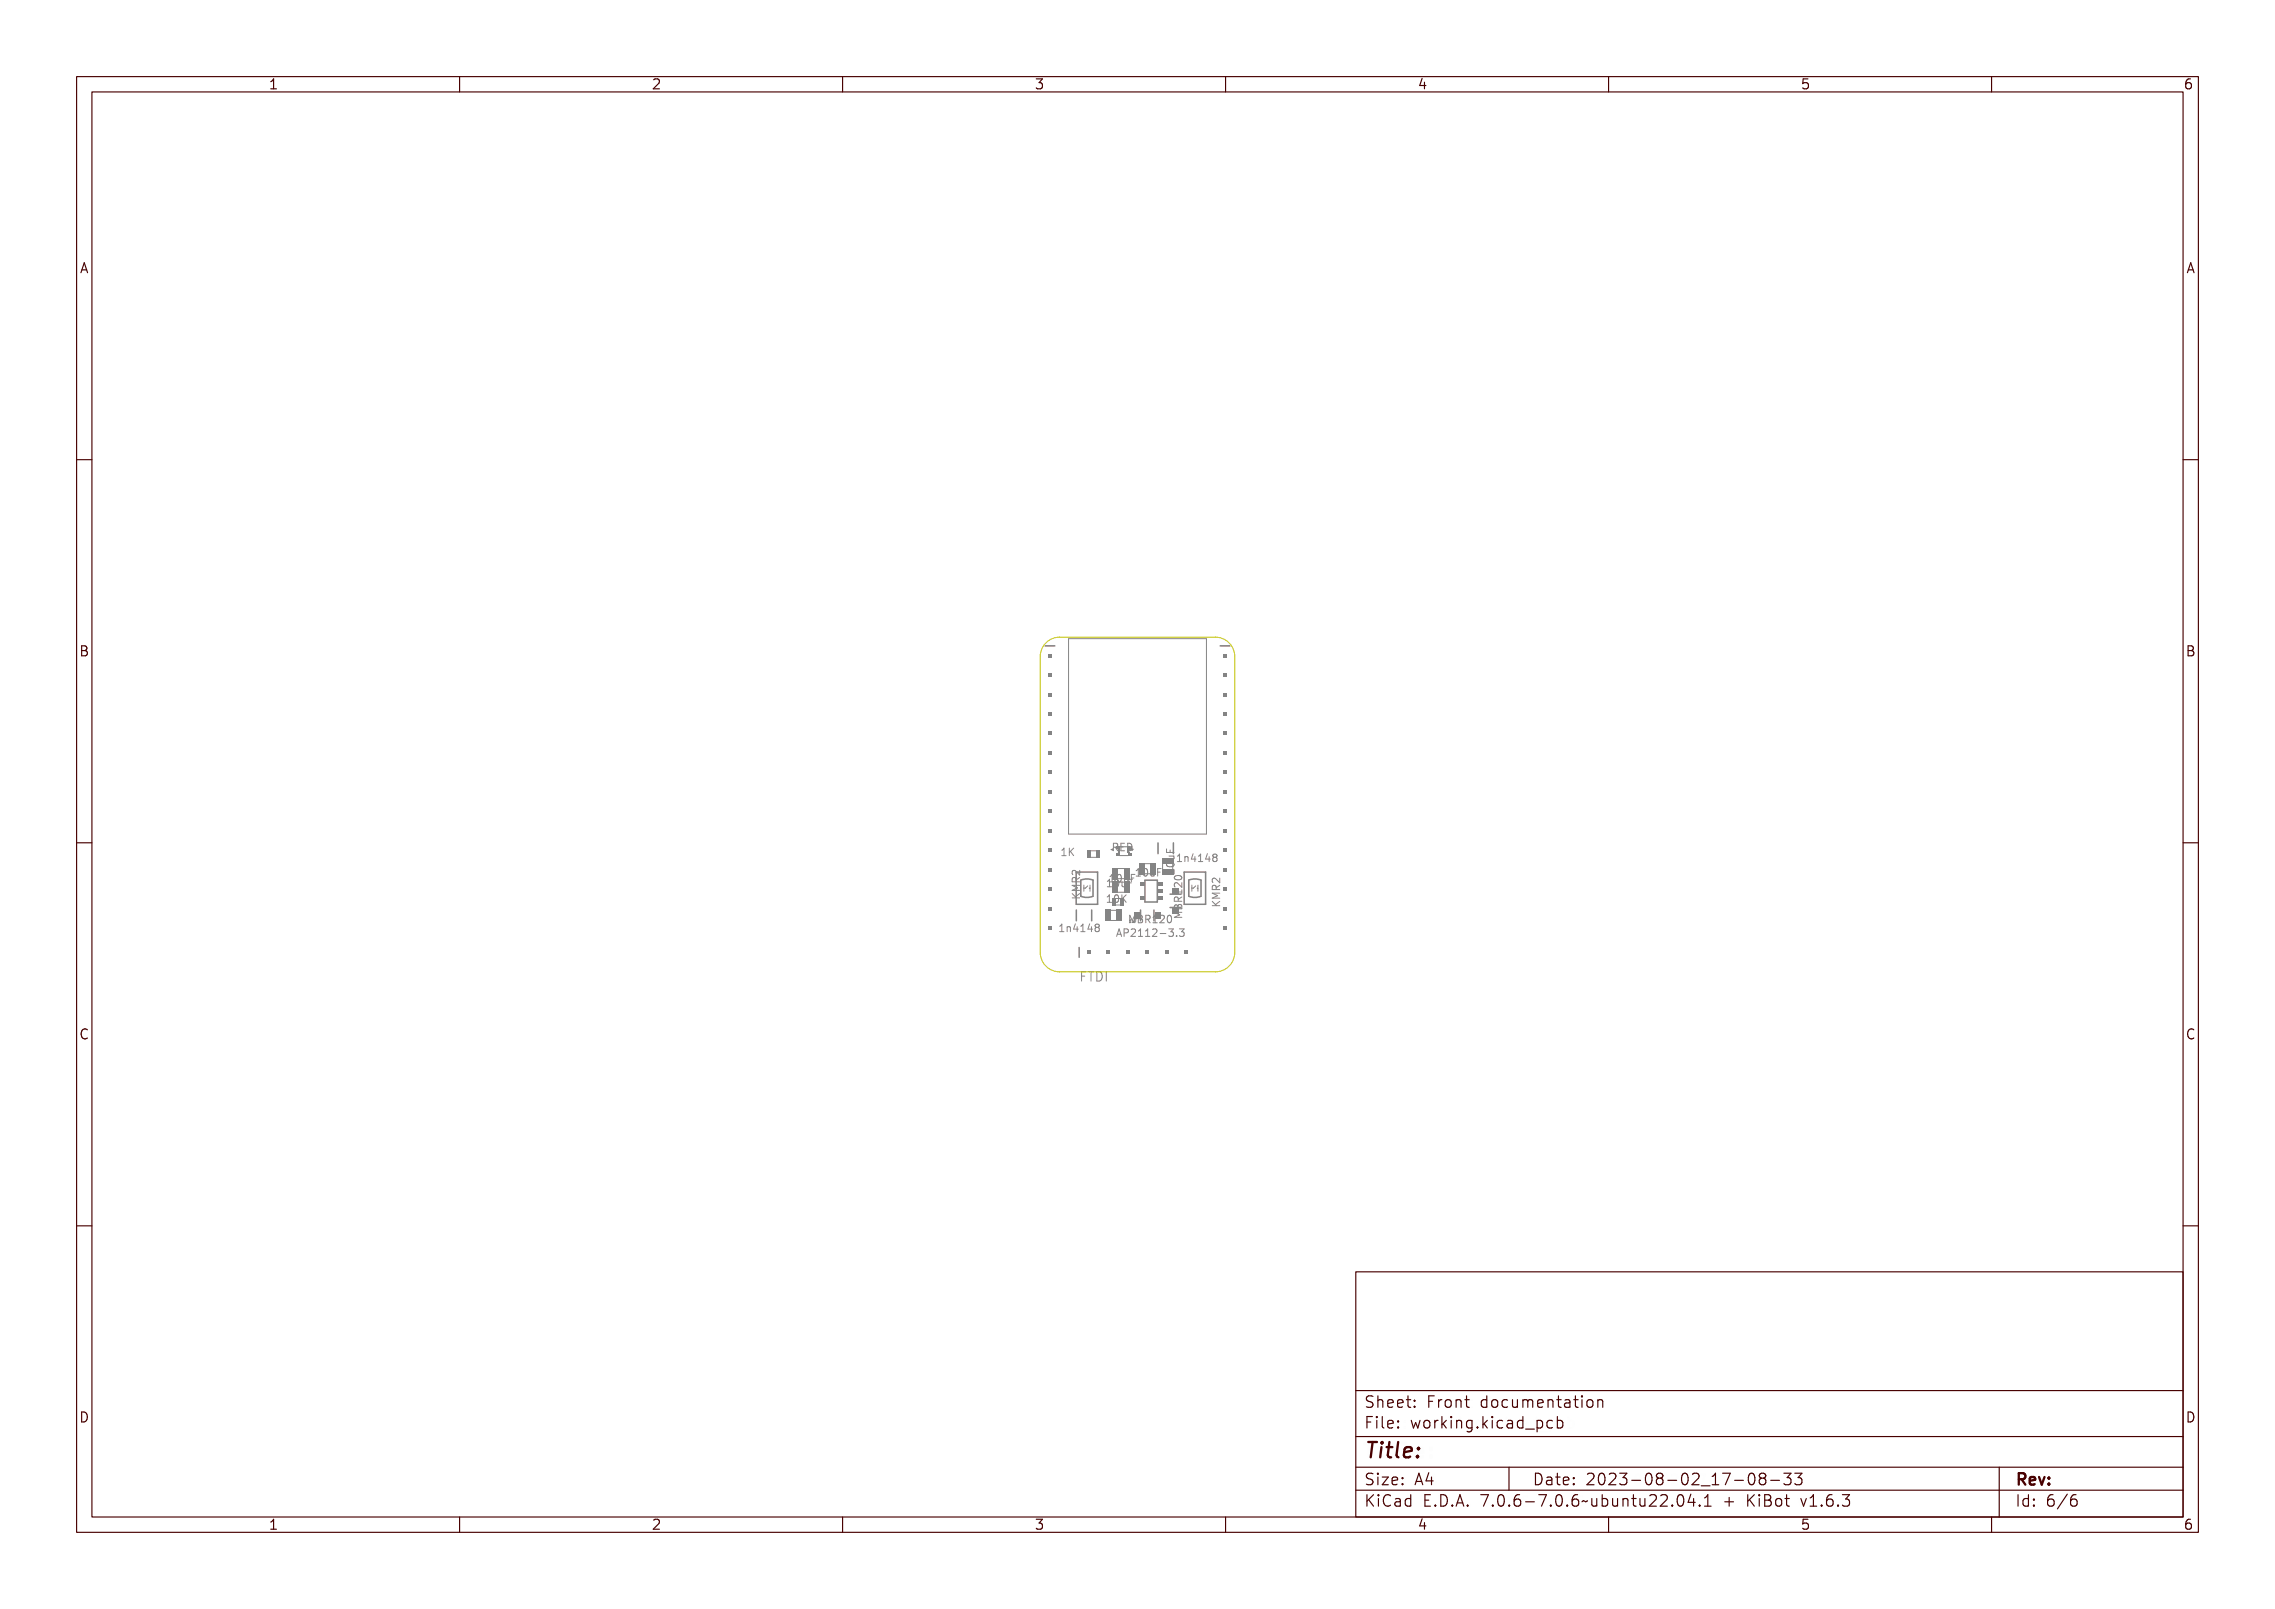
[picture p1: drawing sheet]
<svg xmlns="http://www.w3.org/2000/svg" width="297mm" height="210mm" viewBox="0 0 297 210" stroke-linecap="round" stroke-linejoin="round" font-family="sans-serif">
<defs><g id="words">
<text font-size="2.7" fill="#480000" x="178" y="190.3">Title:</text>
<g font-size="2" fill="#480000">
<text x="178" y="183.7">Sheet: Front documentation</text>
<text x="178" y="186.5">File: working.kicad_pcb</text>
<text x="178" y="193.9">Size: A4</text>
<text x="178" y="196.6">KiCad E.D.A. 7.0.6-7.0.6~ubuntu22.04.1 + KiBot v1.6.3</text>
<text x="200" y="193.9">Date: 2023-08-02_17-08-33</text>
<text x="263" y="196.6">Id: 6/6</text>
<text x="263" y="193.9">Rev:</text>
</g>
<g font-size="1.7" fill="#480000">
<text x="35" y="11.7">1</text>
<text x="85" y="11.7">2</text>
<text x="135" y="11.7">3</text>
<text x="185" y="11.7">4</text>
<text x="235" y="11.7">5</text>
<text x="285" y="11.7">6</text>
<text x="10.5" y="35.7">A</text>
<text x="285.5" y="35.7">A</text>
<text x="10.5" y="85.6">B</text>
<text x="285.5" y="85.6">B</text>
<text x="10.5" y="135.7">C</text>
<text x="285.5" y="135.7">C</text>
<text x="10.5" y="185.6">D</text>
<text x="285.5" y="185.6">D</text>
<text x="35" y="199.7">1</text>
<text x="85" y="199.7">2</text>
<text x="135" y="199.7">3</text>
<text x="185" y="199.7">4</text>
<text x="235" y="199.7">5</text>
<text x="285" y="199.7">6</text>
</g>
<text font-size="1.6" fill="#848484" x="140.9" y="128.1">FTDI</text>
<g font-size="1.3" fill="#848484">
<text x="138.8" y="111.7">1K</text>
<text x="145.6" y="111.1">RED</text>
<text x="153.5" y="112.5">1n4148</text>
<text x="141" y="117.5" transform="rotate(-90 141 117.5)">KMR2</text>
<text x="144.7" y="115.1">10uF</text>
<text x="144.9" y="115.8">10uF</text>
<text x="144.9" y="117.8">10K</text>
<text x="148.1" y="114.4">10uF</text>
<text x="153.3" y="114.3" transform="rotate(-90 153.3 114.3)">10uF</text>
<text x="154.3" y="120" transform="rotate(-90 154.3 120)">MBR120</text>
<text x="159.3" y="118.5" transform="rotate(-90 159.3 118.5)">KMR2</text>
<text x="138.1" y="121.6">1n4148</text>
<text x="145.7" y="122.3">AP2112-3.3</text>
<text x="147.2" y="120.5">MBR120</text>
</g>
<text font-size=".5" fill="#848484" x="147.4" y="120.4">1uF</text>
</g></defs>
<g fill="none" stroke="#848484" stroke-width=".13">
<path d="M140 116.7l.4 .3 .6-.3v.1l-.5 .3 .1 .1h.4v.2h-1v-.2h.5l-.5-.4zM140 115.9h1v.2h-.9l.5 .1v.1l-.5 .2h.9v.1h-1v-.2l.5-.1-.5-.2zM140.1 114.5a.59 .59 0 0 1 .8 .4v-.5h.1v.6l-.3-.2a.27 .27 0 0 0-.3-.2 .27 .27 0 0 0-.3 .2l.1 .2h-.1l-.1-.1zM140.1 115.3l.3-.1 .1 .2 .5-.3v.1l-.3 .2-.1 .1v.2h.4v.1h-1zM140.2 115.4h.2l.1 .3h-.4zM141 113.6v.6l-.7-.6-.3 .1v.3M144.5 117.8h.6M144.6 117l-.1 .1M144.8 114.2h.4v.8h.2v.1h-.5v-.1h.2v-.7l-.3 .1zM144.9 118.8h.8M145 114.9l.4-.1v.9h.2v.1h-.6v-.1h.2v-.8l-.2 .1zM145 116.9h.4v.8h.2v.1h-.6v-.1h.3v-.7h-.3z"/>
<path d="M145.1 110.9l.2-.1v.2zM145.1 110.9h.1zM145.2 110.8v.1M145.3 110.8l-.2 .1 .2 .1M145.6 114.3a.28 .28 0 0 1 .4-.1 .28 .28 0 0 1 .2 .3 .53 .53 0 0 1-.3 .7 .56 .56 0 0 1-.3-.9zM145.7 110.1a.47 .47 0 0 1 .6 .2v.2l-.2 .1 .3 .5h-.1l-.2-.3-.1-.1h-.1v.4h-.2zM145.8 114.3h.1a.51 .51 0 0 1 0 .8l-.2-.3zM145.8 114.9a.28 .28 0 0 1 .3-.1 .28 .28 0 0 1 .2 .3 .53 .53 0 0 1-.3 .7 .56 .56 0 0 1-.2-.9zM145.8 117a.28 .28 0 0 1 .3-.1 .28 .28 0 0 1 .2 .2 .53 .53 0 0 1-.2 .7 .56 .56 0 0 1-.3-.8zM145.9 110.2h.1a.17 .17 0 0 1 .2 .2 .17 .17 0 0 1-.2 .2h-.1zM146 114.9a.51 .51 0 0 1 0 .8l-.1-.2zM146 117l.1-.1a.51 .51 0 0 1 0 .8l-.2-.2z"/>
<path d="M146.4 114.4h.1v.6l.1 .1 .2-.2v-.5h.1v.7h-.1v-.1a.23 .23 0 0 1-.3 .1 .23 .23 0 0 1-.1-.2zM146.5 116.9h.2v.4l.4-.4h.1l-.4 .3 .4 .6h-.1l-.3-.5-.1 .1v.4h-.2zM146.6 115.1h.1v.5l.1 .1 .2-.1v-.5h.1v.7h-.1v-.1a.23 .23 0 0 1-.3 .1 .23 .23 0 0 1-.1-.3zM146.6 110.1h.5v.1h-.4v.3h.4v.1h-.4v.4h.4v.1h-.5zM147.2 114.2h.6v.1h-.5v.3h.4v.1h-.4v.4h-.1zM147.3 119.5h.2l.1 .5 .2-.5h.2v1h-.2v-.9l-.1 .5h-.1l-.2-.5v.9h-.1zM147.3 110.1a.49 .49 0 0 1 .6 .5 .49 .49 0 0 1-.6 .5zM147.4 114.8h.5v.1h-.4v.3h.4v.1h-.4v.5h-.1zM147.4 110.2a.37 .37 0 0 1 .4 .4 .37 .37 0 0 1-.4 .4zM148.1 119.5h.3a.23 .23 0 0 1 .3 .2 .23 .23 0 0 1-.2 .3 .26 .26 0 0 1 .2 .3 .26 .26 0 0 1-.3 .2h-.3zM148.3 119.6h.1a.15 .15 0 0 1 .2 .2 .15 .15 0 0 1-.2 .1h-.1zM148.3 113.5l.3-.1v.9h.2v.1h-.5v-.1h.2v-.8l-.2 .1z"/>
<path d="M148.9 119.5a.47 .47 0 0 1 .6 .2v.2l-.2 .1 .3 .5h-.1l-.2-.3-.2-.1h-.1v.4h-.1zM149 119.6h.2a.17 .17 0 0 1 .1 .2 .17 .17 0 0 1-.1 .2h-.2zM149.1 113.5a.28 .28 0 0 1 .3-.1 .28 .28 0 0 1 .2 .3 .53 .53 0 0 1-.3 .7 .56 .56 0 0 1-.2-.9zM149.2 113.5h.1a.51 .51 0 0 1 0 .8l-.2-.2zM149.7 119.6l.4-.1v.9h.2v.1h-.5v-.1h.2v-.8l-.3 .1zM149.8 113.7h.1v.5l.2 .1 .1-.1v-.5h.2v.7h-.2v-.1a.23 .23 0 0 1-.2 .1 .23 .23 0 0 1-.2-.3zM150.5 119.6a.34 .34 0 0 1 .5 .1 .34 .34 0 0 1-.2 .5l-.2 .2h.4v.1h-.5l.2-.3a.27 .27 0 0 0 .2-.3 .27 .27 0 0 0-.2-.3l-.2 .1zM150.6 113.4h.6v.1h-.4v.3h.3v.1h-.3v.5h-.2zM151.3 119.6a.28 .28 0 0 1 .3-.1 .28 .28 0 0 1 .2 .3 .53 .53 0 0 1-.3 .7 .56 .56 0 0 1-.2-.9zM151.5 119.6a.51 .51 0 0 1 0 .8l-.1-.2zM152.4 113.8h.8v-.2h.1v.5h-.1v-.2h-.7v.2h-.1zM152.4 111.2h.1v.4h.2v-.3h.2v.3h.4v.2h-.9z"/>
<path d="M152.5 112.9l.1-.1a.53 .53 0 0 1 .7 .3 .55 .55 0 0 1-.5 .3 .55 .55 0 0 1-.5-.3zM152.5 113l.5-.1 .2 .2a.52 .52 0 0 1-.8 0zM152.6 112h.7v.2h-.1a.23 .23 0 0 1 .1 .2 .23 .23 0 0 1-.3 .2h-.4v-.1h.5l.1-.2-.1-.1h-.5zM152.9 119.6l-.2-.1a.52 .52 0 0 0-.3 .5 .52 .52 0 0 0 .3 .4l.2-.1M153.4 119.3h.9v.1h-.8l.5 .1v.1l-.5 .2h.8v.1h-.9v-.1l.5-.2-.5-.2zM153.4 117.1h.8v-.2h.1v.6h-.1v-.2h-.7v.2h-.1zM153.4 116.3a.59 .59 0 0 1 .8 .3v-.4h.1v.6l-.3-.3a.27 .27 0 0 0-.3-.2 .27 .27 0 0 0-.2 .2v.2h-.1v-.1zM153.4 118.6l.3-.1 .1 .2a.26 .26 0 0 1 .3-.2 .26 .26 0 0 1 .2 .3v.3h-.9zM153.4 117.8h.3l.2 .1 .4-.3v.2l-.3 .1-.1 .2v.1h.4v.1h-.9zM153.5 115.4h.1a.53 .53 0 0 1 .7 .3 .55 .55 0 0 1-.5 .3 .55 .55 0 0 1-.4-.3zM153.5 115.6l.5-.1 .2 .2a.52 .52 0 0 1-.7 0zM153.5 118.7h.2l.1 .3h-.3z"/>
<path d="M153.5 117.9h.3v.3h-.3zM153.7 111.6l.3-.1v.9h.2v.1h-.5v-.1h.2v-.7h-.2zM153.7 114.3h.4l.2 .2a.52 .52 0 0 1-.5 .3 .52 .52 0 0 1-.5-.3M153.9 118.7h.3v.3h-.3zM154.4 111.8h.1v.1a.23 .23 0 0 1 .3-.1 .23 .23 0 0 1 .2 .3v.4h-.2v-.5l-.1-.1-.2 .1v.5h-.1zM155.5 111.5h.2v.7h.1v.1h-.1v.2h-.2v-.2h-.4zM155.5 111.7v.5h-.3zM156 111.6l.4-.1v.9h.2v.1h-.6v-.1h.2v-.7h-.2zM157.1 111.5h.1v.7h.2v.1h-.2v.2h-.1v-.2h-.4zM157.1 111.7v.5h-.3zM157.6 111.6a.27 .27 0 0 1 .4 0 .27 .27 0 0 1-.1 .4 .27 .27 0 0 1 .1 .4 .27 .27 0 0 1-.4 0 .27 .27 0 0 1 .1-.4l-.2-.2zM158.3 117.7l.4 .4 .6-.4v.1l-.5 .4 .1 .1h.4v.1h-1v-.1h.4l-.4-.5z"/>
<path d="M158.3 116.9h1v.2h-.9l.5 .1v.1l-.5 .2h.9v.1h-1v-.1l.5-.2-.5-.2zM158.4 115.5a.59 .59 0 0 1 .8 .4v-.5h.1v.6l-.3-.2a.27 .27 0 0 0-.3-.2 .27 .27 0 0 0-.3 .2l.1 .2h-.1l-.1-.1zM158.4 116.3l.3-.1 .1 .2 .5-.3v.1l-.3 .2-.1 .2v.1h.4v.1h-1zM158.5 116.4h.2l.1 .3h-.4zM158.5 111.5h.3l.1 .2-.2 .2M158.5 111.9h.2M158.7 111.9l.1 .1 .1 .3-.2 .2h-.2M159.2 114.6v.6l-.7-.6-.2 .1v.3M138.3 120.7h.3v.8h.2v.1h-.5v-.1h.2v-.7h-.2zM139 120.9h.2v.1a.23 .23 0 0 1 .2-.1 .23 .23 0 0 1 .2 .3v.4h-.1v-.5l-.2-.1-.1 .1v.5h-.2zM140.1 120.7h.2v.6h.1v.1h-.1v.2h-.1v-.2h-.4zM140.2 120.8v.5h-.3z"/>
<path d="M140.6 120.7h.4v.8h.2v.1h-.5v-.1h.2v-.7h-.3zM141.1 126.9h.7v.1h-.6v.4h.5v.1h-.5v.6h-.1zM141.7 120.7h.2v.6h.1v.1h-.1v.2h-.2v-.2h-.4zM141.7 120.8v.5h-.3zM141.9 126.9h.9v.1h-.4v1.1h-.1v-1.1h-.4zM142.2 120.7a.27 .27 0 0 1 .5 0 .27 .27 0 0 1-.1 .4 .27 .27 0 0 1 .1 .4 .27 .27 0 0 1-.5 0 .27 .27 0 0 1 .1-.4l-.1-.1zM143 126.9a.62 .62 0 0 1 .7 .6 .62 .62 0 0 1-.7 .6zM143.1 127a.34 .34 0 0 1 .5 .3 .47 .47 0 0 1-.4 .7h-.1zM143.1 120.6l.3 .1 .1 .1-.2 .2M143.1 121h.2M143.3 121l.2 .1v.3l-.1 .2h-.3M144 126.9h.7v.1h-.3v1h.3v.1h-.7v-.1h.3v-1h-.3z"/>
<path d="M145 120.1h.7M146 121.3h.1l.3 1h-.1l-.1-.3h-.3l-.1 .3h-.1zM146 121.4l.2 .5h-.3zM146.6 121.3a.48 .48 0 0 1 .5 .2l.1 .1a.32 .32 0 0 1-.5 .3v.4h-.1zM146.7 121.4h.1a.18 .18 0 0 1 .2 .2 .18 .18 0 0 1-.2 .2h-.1zM147.3 121.4a.34 .34 0 0 1 .6 0 .34 .34 0 0 1-.2 .5l-.2 .2h.4v.2h-.6l.2-.4a.27 .27 0 0 0 .3-.2 .27 .27 0 0 0-.3-.3l-.2 .1zM148.2 121.4l.3-.1v.8h.2v.2h-.5v-.2h.2v-.7l-.2 .1zM148.3 120h.1a.18 .18 0 0 1 .2 .2 .18 .18 0 0 1-.2 .2h-.1zM148.9 121.4l.4-.1v.8h.2v.2h-.5v-.2h.2v-.7l-.3 .1zM149.7 121.4a.34 .34 0 0 1 .5 0 .34 .34 0 0 1-.2 .5l-.2 .2h.5v.2h-.6l.2-.4a.27 .27 0 0 0 .2-.2 .27 .27 0 0 0-.2-.3l-.2 .1zM150.6 121.8h.3v.2h-.3zM151.3 121.3a.29 .29 0 0 1 .4 0 .29 .29 0 0 1-.1 .4 .31 .31 0 0 1 .2 .5 .31 .31 0 0 1-.5 0l-.1-.1a.23 .23 0 0 0 .4 .1 .23 .23 0 0 0 0-.4h-.2v-.1h.1a.17 .17 0 0 0 .2-.2 .17 .17 0 0 0-.3-.1h-.1z"/>
<path d="M152.2 122.1h.2v.2h-.2zM152.8 121.3a.29 .29 0 0 1 .5 0 .29 .29 0 0 1-.1 .4 .31 .31 0 0 1 .1 .5 .31 .31 0 0 1-.4 0l-.1-.1a.23 .23 0 0 0 .4 .1 .23 .23 0 0 0 0-.4h-.2v-.1h.1a.17 .17 0 0 0 .1-.2 .17 .17 0 0 0-.2-.1h-.2zM154 121.2h.6l-.3 .4 .2 .1v.4l-.1 .1-.4-.1"/>
<circle cx="145.9" cy="114.7" r=".09"/>
<circle cx="146" cy="115.3" r=".09"/>
<circle cx="146.1" cy="117.3" r=".09"/>
<circle cx="149.3" cy="113.9" r=".09"/>
<circle cx="152.8" cy="113.1" r=".09"/>
<circle cx="153.8" cy="115.7" r=".09"/>
<circle cx="157.8" cy="111.8" r=".16"/>
<circle cx="157.8" cy="112.2" r=".19"/>
<circle cx="142.5" cy="120.9" r=".16"/>
<circle cx="142.5" cy="121.4" r=".19"/>
<circle cx="151.6" cy="120" r=".09"/>
</g>
<g fill="#848484">
<path d="M144.2 118.8h.8v1.4h-.8z" fill-rule="evenodd"/>
<path d="M145.7 118.8h.7v1.4h-.7z" fill-rule="evenodd"/>
</g>
<path d="M140.9 123.7v1.2" fill="none" stroke="#848484" stroke-width=".2"/>
<g fill="#848484">
<path d="M141.9 124.1h.5v.5h-.5z" fill-rule="evenodd"/>
<path d="M144.4 124.1h.5v.5h-.5z" fill-rule="evenodd"/>
<path d="M147 124.1h.5v.5h-.5z" fill-rule="evenodd"/>
<path d="M149.5 124.1h.5v.5h-.5z" fill-rule="evenodd"/>
<path d="M152.1 124.1h.5v.5h-.5z" fill-rule="evenodd"/>
<path d="M154.6 124.1h.5v.5h-.5z" fill-rule="evenodd"/>
</g>
<path d="M151.8 112.8v.7" fill="none" stroke="#848484" stroke-width=".13"/>
<g fill="#848484">
<path d="M151.7 113.5h1.5v.7h-1.5z" fill-rule="evenodd"/>
<path d="M151.7 112h1.5v.8h-1.5z" fill-rule="evenodd"/>
</g>
<path d="M146 113.4h.7" fill="none" stroke="#848484" stroke-width=".13"/>
<g fill="#848484">
<path d="M145.2 113.3h.8v1.4h-.8z" fill-rule="evenodd"/>
<path d="M146.7 113.3h.7v1.4h-.7z" fill-rule="evenodd"/>
</g>
<path d="M136.4 84.3h1.3" fill="none" stroke="#848484" stroke-width=".2"/>
<g fill="#848484">
<path d="M136.8 85.3h.5v.5h-.5z" fill-rule="evenodd"/>
<path d="M136.8 87.9h.5v.5h-.5z" fill-rule="evenodd"/>
<path d="M136.8 90.4h.5v.5h-.5z" fill-rule="evenodd"/>
<path d="M136.8 92.9h.5v.5h-.5z" fill-rule="evenodd"/>
<path d="M136.8 95.5h.5v.5h-.5z" fill-rule="evenodd"/>
<path d="M136.8 98h.5v.5h-.5z" fill-rule="evenodd"/>
<path d="M136.8 100.6h.5v.5h-.5z" fill-rule="evenodd"/>
<path d="M136.8 103.1h.5v.5h-.5z" fill-rule="evenodd"/>
<path d="M136.8 105.6h.5v.5h-.5z" fill-rule="evenodd"/>
<path d="M136.8 108.2h.5v.5h-.5z" fill-rule="evenodd"/>
<path d="M136.8 110.7h.5v.5h-.5z" fill-rule="evenodd"/>
<path d="M136.8 113.3h.5v.5h-.5z" fill-rule="evenodd"/>
<path d="M136.8 115.8h.5v.5h-.5z" fill-rule="evenodd"/>
<path d="M136.8 118.3h.5v.5h-.5z" fill-rule="evenodd"/>
<path d="M136.8 120.9h.5v.5h-.5z" fill-rule="evenodd"/>
<path d="M145.2 115.1h.8v1.4h-.8z" fill-rule="evenodd"/>
<path d="M146.7 115.1h.7v1.4h-.7z" fill-rule="evenodd"/>
</g>
<path d="M142.4 111h.7M142.4 111.9h.7" fill="none" stroke="#848484" stroke-width=".13"/>
<g fill="#848484">
<path d="M141.9 111h.5v1h-.5z" fill-rule="evenodd"/>
<path d="M143.1 111h.5v1h-.5z" fill-rule="evenodd"/>
</g>
<path d="M149.5 114.9h1.6v2.8h-1.6z" fill="none" stroke="#848484" stroke-width=".2"/>
<g fill="#848484">
<path d="M148.8 117h.6v.5h-.6z" fill-rule="evenodd"/>
<path d="M151.1 117h.7v.5h-.7z" fill-rule="evenodd"/>
<path d="M151.1 116.1h.7v.5h-.7z" fill-rule="evenodd"/>
<path d="M148.8 115.1h.6v.5h-.6z" fill-rule="evenodd"/>
<path d="M151.1 115.1h.7v.5h-.7z" fill-rule="evenodd"/>
</g>
<path d="M149.4 112.7h.8" fill="none" stroke="#848484" stroke-width=".13"/>
<g fill="#848484">
<path d="M148.7 112.7h.7v1.4h-.7z" fill-rule="evenodd"/>
<path d="M150.1 112.7h.8v1.4h-.8z" fill-rule="evenodd"/>
</g>
<path d="M148.9 118.8v1.4M150.6 118.8v1.4M154.6 113.8h2.8v4.2h-2.8zM155.2 114.9a2.09 2.09 0 0 1 1.6 0v2.1a2.09 2.09 0 0 1-1.6 0z" fill="none" stroke="#848484" stroke-width=".2"/>
<path d="M155.6 115.5v.8M156.1 115.6l-.3 .3h-.2M156.3 115.9h.1M156.4 115.5v.8" fill="none" stroke="#848484" stroke-width=".13"/>
<g fill="#848484">
<path d="M150.7 119h.8v.9h-.8z" fill-rule="evenodd"/>
<path d="M148 119h.8v.9h-.8z" fill-rule="evenodd"/>
</g>
<path d="M146.2 111.7h1" fill="none" stroke="#848484" stroke-width=".13"/>
<g fill="#848484">
<path d="M147.2 111.4h.5v.3h-.5z" fill-rule="evenodd"/>
<path d="M145.7 111.4h.5v.3h-.5z" fill-rule="evenodd"/>
</g>
<path d="M159.3 84.3h1.3" fill="none" stroke="#848484" stroke-width=".2"/>
<g fill="#848484">
<path d="M159.7 85.3h.5v.5h-.5z" fill-rule="evenodd"/>
<path d="M159.7 87.9h.5v.5h-.5z" fill-rule="evenodd"/>
<path d="M159.7 90.4h.5v.5h-.5z" fill-rule="evenodd"/>
<path d="M159.7 92.9h.5v.5h-.5z" fill-rule="evenodd"/>
<path d="M159.7 95.5h.5v.5h-.5z" fill-rule="evenodd"/>
<path d="M159.7 98h.5v.5h-.5z" fill-rule="evenodd"/>
<path d="M159.7 100.6h.5v.5h-.5z" fill-rule="evenodd"/>
<path d="M159.7 103.1h.5v.5h-.5z" fill-rule="evenodd"/>
<path d="M159.7 105.6h.5v.5h-.5z" fill-rule="evenodd"/>
<path d="M159.7 108.2h.5v.5h-.5z" fill-rule="evenodd"/>
<path d="M159.7 110.7h.5v.5h-.5z" fill-rule="evenodd"/>
<path d="M159.7 113.3h.5v.5h-.5z" fill-rule="evenodd"/>
<path d="M159.7 115.8h.5v.5h-.5z" fill-rule="evenodd"/>
<path d="M159.7 118.3h.5v.5h-.5z" fill-rule="evenodd"/>
<path d="M159.7 120.9h.5v.5h-.5z" fill-rule="evenodd"/>
</g>
<path d="M140.5 113.8h2.8v4.2h-2.8zM140.5 118.8v1.4M141.1 114.9a2.09 2.09 0 0 1 1.6 0v2.1a2.09 2.09 0 0 1-1.6 0zM142.5 118.8v1.4M151.2 110v1.4M152.8 116.7h1.4M152.8 118.4h1.4M153.2 110v1.4" fill="none" stroke="#848484" stroke-width=".2"/>
<path d="M139.5 83.4h18v25.5h-18zM141.5 115.5v.8M142 115.6l-.3 .3h-.2M142.2 115.9h.1M142.3 115.5v.8" fill="none" stroke="#848484" stroke-width=".13"/>
<path d="M136.8 83.7l1-.5h.5h20.4a2.54 2.54 0 0 1 2.5 2.5v38.6a2.54 2.54 0 0 1-2.5 2.5h-20.4a2.54 2.54 0 0 1-2.5-2.5v-38.6a2.54 2.54 0 0 1 1-2z" fill="none" stroke="#c2c200" stroke-width=".13"/>
<g fill="none" stroke="#480000" stroke-width=".15">
<path d="M10 10h277v190h-277zM12 12h273v186h-273zM60 10v2M110 10v2M160 10v2M210 10v2M260 10v2M10 60h2M285 60h2M10 110h2M285 110h2M10 160h2"/>
<path d="M285 160h2M177 166h108v32h-108zM60 198v2M110 198v2M160 198v2M177 181.5h108M177 187.5h108M177 191.5h108M177 194.5h108M178.1 195.2h.2v.6l.6-.6h.3l-.6 .6 .6 .8h-.2l-.5-.7-.2 .2v.5h-.2zM178.2 185h.9v.2h-.7v.4h.6v.2h-.6v.7h-.2zM178.3 182.4l.5-.1h.2v.2a.34 .34 0 0 0-.4-.1 .34 .34 0 0 0-.2 .4 .62 .62 0 0 1 .6 .7 .71 .71 0 0 1-.8 .2v-.2a.4 .4 0 0 0 .4 .1 .4 .4 0 0 0 .3-.3l-.4-.2a.4 .4 0 0 1-.3-.3 .4 .4 0 0 1 .1-.4z"/>
<path d="M178.3 192.5l.5-.1h.2v.2a.34 .34 0 0 0-.4-.1 .34 .34 0 0 0-.2 .4 .62 .62 0 0 1 .6 .7 .71 .71 0 0 1-.8 .2v-.2a.4 .4 0 0 0 .4 .1 .4 .4 0 0 0 .3-.3l-.4-.2a.4 .4 0 0 1-.3-.3 .4 .4 0 0 1 .1-.4zM179.4 182.2h.2v.6a.35 .35 0 0 1 .4-.1 .35 .35 0 0 1 .2 .4v.6h-.2v-.8l-.2-.1a.28 .28 0 0 0-.2 .3v.6h-.2zM179.5 185.4h.4v.9h.4v.2h-.9v-.2h.3v-.8h-.2zM179.5 192.8h.4v.9h.4v.1h-.9v-.1h.3v-.8h-.2zM179.5 195.6h.4v.9h.4v.1h-.9v-.1h.3v-.8h-.2zM179.7 184.9h.2v.3h-.2zM179.7 192.3h.2v.3h-.2zM179.7 195.1h.2v.3h-.2zM180.6 184.9h.4v1.3l.1 .1h.3v.2a.4 .4 0 0 1-.5-.4v-1h-.3zM180.6 192.8h.8v.1l-.6 .8h.6v.1h-.8v-.1l.6-.8h-.6zM180.7 182.8a.49 .49 0 0 1 .6-.1 .49 .49 0 0 1 .2 .5h-.8a.42 .42 0 0 0 .3 .4 .42 .42 0 0 0 .4-.1v.2a.6 .6 0 0 1-.8-.1 .6 .6 0 0 1 .1-.8zM180.7 195.4l.3-.2h.2h.3v.2a.43 .43 0 0 0-.6 0 .43 .43 0 0 0-.2 .5 .43 .43 0 0 0 .2 .5 .43 .43 0 0 0 .6 0v.2a.62 .62 0 0 1-.7 0 .62 .62 0 0 1-.3-.7z"/>
<path d="M180.8 182.9l.2-.1a.27 .27 0 0 1 .3 .3h-.6zM181.8 195.6a.5 .5 0 0 1 .6-.1 .5 .5 0 0 1 .2 .5v.6h-.1v-.1a.38 .38 0 0 1-.5 .2 .38 .38 0 0 1-.2-.5 .38 .38 0 0 1 .4-.2h.3a.35 .35 0 0 0-.3-.4 .35 .35 0 0 0-.4 .2zM181.9 182.8a.49 .49 0 0 1 .6-.1 .49 .49 0 0 1 .2 .5h-.8a.42 .42 0 0 0 .3 .4 .42 .42 0 0 0 .5-.1v.2a.6 .6 0 0 1-.9-.1 .6 .6 0 0 1 .1-.8zM181.9 185.5a.49 .49 0 0 1 .6-.1 .49 .49 0 0 1 .2 .5h-.8a.42 .42 0 0 0 .3 .4 .42 .42 0 0 0 .5-.1v.2a.6 .6 0 0 1-.9-.1 .6 .6 0 0 1 .1-.8zM181.9 192.9a.49 .49 0 0 1 .6-.1 .49 .49 0 0 1 .2 .5h-.8a.42 .42 0 0 0 .3 .4 .42 .42 0 0 0 .5-.1v.2a.6 .6 0 0 1-.9-.1 .6 .6 0 0 1 .1-.8zM182 196.2l.5-.1a.31 .31 0 0 1-.2 .4 .31 .31 0 0 1-.4-.1zM182 182.9l.2-.1a.27 .27 0 0 1 .3 .3h-.6zM182 185.6l.2-.1a.27 .27 0 0 1 .3 .3h-.6zM182 193l.2-.1a.27 .27 0 0 1 .3 .3h-.6zM183 195.7l.4-.2 .2 .2v-.6h.2v1.5h-.2v-.1a.42 .42 0 0 1-.5 .1 .42 .42 0 0 1-.2-.5zM183.2 195.8a.23 .23 0 0 1 .4 0v.3a.33 .33 0 0 1-.2 .4 .48 .48 0 0 1-.2-.7zM183.2 182.3h.2v.4h.4v.1h-.4v.7l.1 .1h.3v.1a.41 .41 0 0 1-.6-.3v-.6h-.3v-.1h.3z"/>
<path d="M183.3 185.4h.2v.3h-.2zM183.3 186.2h.2v.3h-.2zM183.3 192.8h.2v.3h-.2zM183.3 193.6h.2v.2h-.2zM184.5 182.7h.2v.3h-.2zM184.5 183.5h.2v.2h-.2zM185.2 185.4h.2l.2 .8 .1-.5h.2l.2 .5 .1-.8h.2l-.2 1.1h-.2l-.2-.7-.2 .7h-.1zM185.4 195.2h.9v.2h-.7v.4h.6v.2h-.6v.5h.7v.1h-.9zM185.7 192.4h.2l.5 1.4h-.2l-.1-.3h-.5l-.1 .3h-.2zM185.8 192.6l.2 .7h-.4zM186.6 182.3h.9v.2h-.7v.4h.6v.2h-.6v.6h-.2zM186.7 185.5a.56 .56 0 0 1 .8 .2 .56 .56 0 0 1-.3 .7 .57 .57 0 0 1-.6-.2 .57 .57 0 0 1 .1-.7z"/>
<path d="M186.8 185.6a.26 .26 0 0 1 .3-.1 .26 .26 0 0 1 .2 .2v.2a.33 .33 0 0 1-.3 .4l-.2-.2zM186.9 196.4h.2v.2h-.2zM187.1 192.4h.2v.9h.2v.2h-.2v.3h-.2v-.3h-.6v-.2zM187.1 192.6v.7h-.4zM187.8 195.2a.76 .76 0 0 1 .9 .7 .76 .76 0 0 1-.9 .7zM188 195.4a.5 .5 0 0 1 .5 .2 .5 .5 0 0 1 0 .5 .39 .39 0 0 1-.5 .4zM188 182.7h.2v.2a.41 .41 0 0 1 .6-.2v.2a.37 .37 0 0 0-.5-.1 .37 .37 0 0 0-.1 .4v.5h-.2zM188 185.4h.2v.2a.41 .41 0 0 1 .6-.2v.2a.37 .37 0 0 0-.5-.1 .37 .37 0 0 0-.1 .4v.6h-.2zM189.1 184.9h.1v.9l.5-.4h.2l-.4 .4 .5 .7h-.2l-.4-.6-.2 .1v.5h-.1zM189.1 182.8a.56 .56 0 0 1 .8 .2 .56 .56 0 0 1-.3 .7 .57 .57 0 0 1-.6-.2 .57 .57 0 0 1 .1-.7zM189.2 182.9a.26 .26 0 0 1 .3-.1 .26 .26 0 0 1 .2 .2v.2a.33 .33 0 0 1-.3 .4l-.2-.2zM189.3 196.4h.3v.2h-.3z"/>
<path d="M190.2 182.7h.2v.1a.35 .35 0 0 1 .4-.1 .35 .35 0 0 1 .3 .4v.6h-.2v-.8l-.2-.1a.28 .28 0 0 0-.3 .3v.6h-.2zM190.3 185.4h.4v.9h.4v.2h-.9v-.2h.4v-.8h-.3zM190.5 195.2h.3l.4 1.4h-.2l-.1-.3h-.5l-.1 .3h-.2zM190.6 184.9h.1v.3h-.1zM190.6 195.4l.2 .7h-.4zM191.4 185.4h.2v.1a.35 .35 0 0 1 .4-.1 .35 .35 0 0 1 .3 .4v.7h-.2v-.9l-.2-.1a.28 .28 0 0 0-.3 .3v.7h-.2zM191.7 182.3h.1v.4h.4v.1h-.4v.7l.1 .1h.3v.1a.41 .41 0 0 1-.5-.3v-.6h-.3v-.1h.3zM191.7 196.4h.3v.2h-.3zM192.7 185.5l.3-.2 .3 .2v-.1h.2v1a.53 .53 0 0 1-.8 .4v-.2a.36 .36 0 0 0 .4 .1 .36 .36 0 0 0 .2-.4l-.2 .1a.51 .51 0 0 1-.5-.2 .51 .51 0 0 1 0-.5zM192.8 185.6a.25 .25 0 0 1 .3-.1 .25 .25 0 0 1 .2 .2v.2a.32 .32 0 0 1-.3 .4 .47 .47 0 0 1-.2-.7zM193.8 195.2h.9l-.5 1.4h-.2l.5-1.2h-.7zM193.9 182.8l.3-.2 .3 .2v-.6h.2v1.5h-.2v-.1a.42 .42 0 0 1-.6 .1 .42 .42 0 0 1-.1-.5z"/>
<path d="M194.1 182.8a.42 .42 0 0 1 .4 .4 .42 .42 0 0 1-.3 .4 .48 .48 0 0 1-.1-.8zM194.1 186.2h.3v.3h-.3zM195.1 184.9h.2v.9l.4-.4h.3l-.5 .4 .5 .7h-.2l-.4-.6-.1 .1v.5h-.2zM195.1 182.8a.56 .56 0 0 1 .8 .2 .56 .56 0 0 1-.3 .7 .57 .57 0 0 1-.6-.2 .57 .57 0 0 1 .1-.7zM195.2 182.9a.26 .26 0 0 1 .3-.1 .26 .26 0 0 1 .2 .2v.2a.33 .33 0 0 1-.3 .4l-.2-.2zM195.3 196.4h.3v.2h-.3zM196.3 185.4h.5v.9h.3v.2h-.9v-.2h.4v-.8h-.3zM196.3 195.4a.45 .45 0 0 1 .5-.2 .45 .45 0 0 1 .3 .5v.2a.51 .51 0 0 1-.2 .6 .51 .51 0 0 1-.6 0l-.1-.6zM196.4 182.8l.5-.2 .2 .1v.2a.4 .4 0 0 0-.6 0 .4 .4 0 0 0 0 .6 .4 .4 0 0 0 .6 0v.2a.58 .58 0 0 1-.8-.1 .58 .58 0 0 1 .1-.8zM196.5 195.4a.39 .39 0 0 1 .4 .5v.2a.29 .29 0 0 1-.3 .4 .29 .29 0 0 1-.2-.4v-.5zM196.6 184.9h.2v.3h-.2zM197 191.5v3"/>
<path d="M197.4 182.7h.2v.8l.2 .1a.28 .28 0 0 0 .3-.3v-.6h.2v1h-.2v-.1a.35 .35 0 0 1-.4 .2 .35 .35 0 0 1-.3-.5zM197.6 185.5l.5-.2 .2 .1v.2a.4 .4 0 0 0-.6 0 .4 .4 0 0 0 0 .6 .4 .4 0 0 0 .6 0v.2a.58 .58 0 0 1-.8-.1 .58 .58 0 0 1 .1-.8zM197.7 196.4h.3v.2h-.3zM198.6 182.7h.1a.21 .21 0 0 1 .2-.1 .21 .21 0 0 1 .2 .2l.2-.2 .1 .1a1.27 1.27 0 0 1 .2 1h-.2v-.8l-.1-.1-.2 .1v.8h-.1v-.8l-.2-.1-.1 .1v.8h-.1zM198.7 185.4a.5 .5 0 0 1 .5-.1 .5 .5 0 0 1 .3 .5v.7h-.2v-.2a.38 .38 0 0 1-.5 .2 .38 .38 0 0 1-.2-.5 .38 .38 0 0 1 .5-.2h.2a.35 .35 0 0 0-.3-.4 .35 .35 0 0 0-.3 .2zM198.7 195.4l.3-.2h.2h.2v.2a.43 .43 0 0 0-.5 0 .43 .43 0 0 0-.1 .5 .44 .44 0 0 1 .6-.1 .44 .44 0 0 1 .1 .6 .47 .47 0 0 1-.6 .3 .47 .47 0 0 1-.3-.5v-.5zM198.8 186l.5-.1a.31 .31 0 0 1-.1 .4 .31 .31 0 0 1-.4-.1zM198.9 195.9a.3 .3 0 0 1 .4 .3 .3 .3 0 0 1-.4 .2l-.1-.2zM199.9 185.5l.3-.2 .3 .2v-.6h.2v1.6h-.2v-.2a.42 .42 0 0 1-.5 .1 .42 .42 0 0 1-.2-.5zM199.9 182.8a.49 .49 0 0 1 .6-.1 .49 .49 0 0 1 .2 .5h-.7a.42 .42 0 0 0 .2 .4 .42 .42 0 0 0 .5-.1v.2a.6 .6 0 0 1-.8-.1 .6 .6 0 0 1 0-.8zM200 196h.5v.2h-.5zM200 185.6a.23 .23 0 0 1 .4 0l.1 .3a.33 .33 0 0 1-.3 .4 .48 .48 0 0 1-.2-.7z"/>
<path d="M200.1 182.9l.2-.1a.27 .27 0 0 1 .3 .3h-.6zM200.1 192.4a.76 .76 0 0 1 1 .7 .76 .76 0 0 1-1 .7zM200.3 192.6a.5 .5 0 0 1 .5 .2 .5 .5 0 0 1 .1 .5 .39 .39 0 0 1-.6 .4zM200.9 186.8h1.2v.1h-1.2zM201 195.2h.9l-.5 1.4h-.2l.5-1.2h-.7zM201.1 182.7h.1v.1a.35 .35 0 0 1 .5-.1 .35 .35 0 0 1 .2 .4v.6h-.2v-.8l-.2-.1a.28 .28 0 0 0-.3 .3v.6h-.1zM201.4 192.8a.5 .5 0 0 1 .6-.1 .5 .5 0 0 1 .2 .5v.6h-.1v-.1a.38 .38 0 0 1-.5 .2 .38 .38 0 0 1-.2-.5 .38 .38 0 0 1 .4-.2h.3a.35 .35 0 0 0-.3-.4 .35 .35 0 0 0-.4 .2zM201.6 193.4l.5-.1a.31 .31 0 0 1-.2 .4 .31 .31 0 0 1-.4-.1zM202.2 185.4h.2v.1a.42 .42 0 0 1 .6-.1 .42 .42 0 0 1 .1 .5 .42 .42 0 0 1-.1 .5 .42 .42 0 0 1-.6-.1v.6h-.2zM202.5 182.3h.2v.4h.4v.1h-.4v.7l.1 .1h.3v.1a.41 .41 0 0 1-.6-.3v-.6h-.3v-.1h.3zM202.5 185.6a.24 .24 0 0 1 .3-.1 .24 .24 0 0 1 .1 .2l.1 .2a.32 .32 0 0 1-.3 .4 .48 .48 0 0 1-.2-.7zM202.5 196.4h.3v.2h-.3z"/>
<path d="M202.8 192.4h.2v.4h.4v.1h-.4v.7l.1 .1h.3v.1a.41 .41 0 0 1-.6-.3v-.6h-.3v-.1h.3zM203.5 182.7a.5 .5 0 0 1 .5-.1 .5 .5 0 0 1 .3 .5v.6h-.2v-.1a.38 .38 0 0 1-.5 .2 .38 .38 0 0 1-.2-.5 .38 .38 0 0 1 .5-.2h.2a.35 .35 0 0 0-.2-.4 .35 .35 0 0 0-.4 .2zM203.5 195.4a.45 .45 0 0 1 .6-.2 .45 .45 0 0 1 .2 .5v.2a.51 .51 0 0 1-.1 .6 .51 .51 0 0 1-.7 0l-.1-.6zM203.6 185.5l.5-.2 .2 .1v.2a.4 .4 0 0 0-.5 0 .4 .4 0 0 0 0 .6 .4 .4 0 0 0 .5 0v.2a.58 .58 0 0 1-.8-.1 .58 .58 0 0 1 .1-.8zM203.7 183.3l.4-.1a.31 .31 0 0 1-.1 .4 .31 .31 0 0 1-.4-.1zM203.7 195.4a.39 .39 0 0 1 .4 .5v.2a.29 .29 0 0 1-.2 .4 .29 .29 0 0 1-.3-.4v-.5zM203.9 192.9a.49 .49 0 0 1 .6-.1 .49 .49 0 0 1 .2 .5h-.8a.42 .42 0 0 0 .3 .4 .42 .42 0 0 0 .5-.1v.2a.6 .6 0 0 1-.9-.1 .6 .6 0 0 1 .1-.8zM204 193l.2-.1a.27 .27 0 0 1 .3 .3h-.6zM204.7 184.9h.1v.6a.41 .41 0 0 1 .6-.1 .41 .41 0 0 1 .2 .5 .42 .42 0 0 1-.2 .5 .42 .42 0 0 1-.6-.1v.2h-.1zM204.9 182.3h.2v.4h.4v.1h-.4v.7l.1 .1h.3v.1a.41 .41 0 0 1-.6-.3v-.6h-.3v-.1h.3zM204.9 185.6a.24 .24 0 0 1 .3-.1 .24 .24 0 0 1 .2 .2v.2a.32 .32 0 0 1-.3 .4 .48 .48 0 0 1-.2-.7zM204.9 196.4h.3v.2h-.3z"/>
<path d="M205.3 192.8h.2v.3h-.2zM205.3 193.6h.2v.2h-.2zM205.9 182.7h.5v.9h.3v.1h-.9v-.1h.4v-.8h-.3zM205.9 195.4l.3-.2h.2h.2v.2a.43 .43 0 0 0-.5 0 .43 .43 0 0 0-.1 .5 .44 .44 0 0 1 .6-.1 .44 .44 0 0 1 .1 .6 .47 .47 0 0 1-.5 .3 .47 .47 0 0 1-.4-.5v-.5zM206.1 195.9a.3 .3 0 0 1 .5 .3 .3 .3 0 0 1-.5 .2l-.1-.2zM206.2 182.2h.2v.3h-.2zM207 196l.3-.1 .5 .1 .2-.1a.32 .32 0 0 1-.5 .2h-.3l-.2 .1zM207.1 182.8a.56 .56 0 0 1 .8 .2 .56 .56 0 0 1-.2 .7 .57 .57 0 0 1-.7-.2 .57 .57 0 0 1 .1-.7zM207.3 182.9a.26 .26 0 0 1 .2-.1 .26 .26 0 0 1 .2 .2l.1 .2a.33 .33 0 0 1-.3 .4l-.3-.2zM207.4 192.5a.5 .5 0 0 1 .7 0 .5 .5 0 0 1-.1 .7l-.4 .5h.7v.1h-.9v-.1l.2-.3a.72 .72 0 0 0 .4-.8l-.3-.1-.3 .2zM208.3 182.7h.1v.1a.35 .35 0 0 1 .5-.1 .35 .35 0 0 1 .2 .4v.6h-.2v-.8l-.2-.1a.28 .28 0 0 0-.3 .3v.6h-.1zM208.3 195.6h.1l.1 .8 .2 .1a.28 .28 0 0 0 .2-.3v-.6h.2v1h-.2v-.1a.35 .35 0 0 1-.4 .2 .35 .35 0 0 1-.2-.5z"/>
<path d="M208.7 192.6a.45 .45 0 0 1 .5-.2 .45 .45 0 0 1 .3 .5v.2a.51 .51 0 0 1-.2 .6 .51 .51 0 0 1-.6 0l-.1-.6zM208.9 192.6a.39 .39 0 0 1 .4 .5v.2a.29 .29 0 0 1-.3 .4 .29 .29 0 0 1-.2-.4v-.5zM209.5 195.1h.2v.6a.41 .41 0 0 1 .5-.1 .41 .41 0 0 1 .2 .5 .42 .42 0 0 1-.2 .5 .42 .42 0 0 1-.5-.1v.1h-.2zM209.7 195.8a.24 .24 0 0 1 .3-.1 .24 .24 0 0 1 .2 .2v.2a.32 .32 0 0 1-.3 .4 .48 .48 0 0 1-.2-.7zM209.8 192.5a.5 .5 0 0 1 .7 0 .5 .5 0 0 1-.1 .7l-.4 .5h.7v.1h-.9v-.1l.2-.3a.72 .72 0 0 0 .4-.8l-.3-.1-.3 .2zM210 198v2M210.7 195.6h.2v.8l.2 .1a.28 .28 0 0 0 .2-.3v-.6h.2v1h-.2v-.1a.35 .35 0 0 1-.4 .2 .35 .35 0 0 1-.2-.5zM211 192.4a.49 .49 0 0 1 .6 0 .49 .49 0 0 1 .2 .6l-.2 .1a.45 .45 0 0 1 .2 .6 .45 .45 0 0 1-.6 .2l-.2-.1v-.2a.37 .37 0 0 0 .5 .1 .37 .37 0 0 0 .1-.5h-.4v-.2a.28 .28 0 0 0 .4-.1 .28 .28 0 0 0 0-.3 .28 .28 0 0 0-.4 0h-.2zM211.9 195.6h.2v.1a.35 .35 0 0 1 .4-.1 .35 .35 0 0 1 .2 .4v.6h-.2v-.8l-.2-.1a.28 .28 0 0 0-.2 .3v.6h-.2zM212.4 193.2h.5v.2h-.5zM213.3 195.2h.2v.4h.4v.1h-.4v.7l.1 .1h.3v.1a.41 .41 0 0 1-.6-.3v-.6h-.3v-.1h.3zM213.5 192.6a.45 .45 0 0 1 .5-.2 .45 .45 0 0 1 .3 .5v.2a.51 .51 0 0 1-.2 .6 .51 .51 0 0 1-.6 0l-.1-.6z"/>
<path d="M213.7 192.6a.39 .39 0 0 1 .4 .5v.2a.29 .29 0 0 1-.3 .4 .29 .29 0 0 1-.2-.4v-.5zM214.3 195.6h.2v.8l.2 .1a.28 .28 0 0 0 .2-.3v-.6h.2v1h-.2v-.1a.35 .35 0 0 1-.4 .2 .35 .35 0 0 1-.2-.5zM214.7 192.5a.41 .41 0 0 1 .6-.1 .41 .41 0 0 1 0 .6l-.1 .1a.43 .43 0 0 1 .3 .6 .43 .43 0 0 1-.7 .2 .41 .41 0 0 1-.2-.4 .41 .41 0 0 1 .3-.4l-.3-.2zM215.5 195.3a.5 .5 0 0 1 .7 0 .5 .5 0 0 1-.1 .7l-.4 .5h.6v.1h-.9v-.1l.3-.3a.72 .72 0 0 0 .3-.8l-.2-.1-.3 .2zM216 193.2h.5v.2h-.5zM216.7 195.3a.5 .5 0 0 1 .7 0 .5 .5 0 0 1-.1 .7l-.4 .5h.6v.1h-.9v-.1l.3-.3a.72 .72 0 0 0 .3-.8l-.2-.1-.3 .2zM217.1 192.6a.45 .45 0 0 1 .5-.2 .45 .45 0 0 1 .3 .5v.2a.51 .51 0 0 1-.2 .6 .51 .51 0 0 1-.6 0l-.1-.6zM217.3 192.6a.39 .39 0 0 1 .4 .5v.2a.29 .29 0 0 1-.3 .4 .29 .29 0 0 1-.2-.4v-.5zM218.2 196.4h.2v.2h-.2zM218.2 192.5a.5 .5 0 0 1 .8 0 .5 .5 0 0 1-.2 .7l-.4 .5h.7v.1h-.9v-.1l.2-.3a.72 .72 0 0 0 .4-.8l-.3-.1-.3 .2zM219.2 195.4a.45 .45 0 0 1 .5-.2 .45 .45 0 0 1 .3 .5v.2a.51 .51 0 0 1-.2 .6 .51 .51 0 0 1-.6 0l-.2-.6zM219.2 194.2h1.3v.1h-1.3z"/>
<path d="M219.4 195.4a.39 .39 0 0 1 .4 .5v.2a.29 .29 0 0 1-.3 .4 .29 .29 0 0 1-.3-.4l.1-.5zM220.7 192.5l.5-.1v1.3h.3v.1h-.8v-.1h.3v-1.1h-.3zM220.8 195.2h.2v.9h.2v.2h-.2v.3h-.2v-.3h-.6v-.2zM220.8 195.4v.7h-.4zM221.8 196.4h.2v.2h-.2zM221.8 192.4h.9l-.5 1.4h-.2l.5-1.2h-.7zM222.8 195.3l.5-.1v1.3h.3v.1h-.8v-.1h.3v-1.1h-.3zM223.2 193.2h.5v.2h-.5zM224.3 192.6a.45 .45 0 0 1 .5-.2 .45 .45 0 0 1 .3 .5v.2a.51 .51 0 0 1-.1 .6 .51 .51 0 0 1-.7 0l-.1-.6zM224.5 192.6a.39 .39 0 0 1 .4 .5v.2a.29 .29 0 0 1-.2 .4 .29 .29 0 0 1-.3-.4v-.5zM225.4 195.5h.2v.4h.4v.2h-.4v.4h-.2v-.4h-.4v-.2h.4zM225.5 192.5a.41 .41 0 0 1 .6-.1 .41 .41 0 0 1 .1 .6l-.2 .1a.43 .43 0 0 1 .3 .6 .43 .43 0 0 1-.6 .2 .41 .41 0 0 1-.3-.4 .41 .41 0 0 1 .3-.4l-.3-.2z"/>
<path d="M226.8 193.2h.5v.2h-.5zM227.5 195.2h.2v.6l.6-.6h.2l-.6 .6 .6 .8h-.2l-.5-.7-.1 .2v.5h-.2zM227.8 192.4a.49 .49 0 0 1 .6 0 .49 .49 0 0 1 .2 .6l-.2 .1a.45 .45 0 0 1 .3 .6 .45 .45 0 0 1-.7 .2l-.2-.1v-.2a.37 .37 0 0 0 .5 .1 .37 .37 0 0 0 .1-.5h-.3v-.2a.28 .28 0 0 0 .3-.1 .28 .28 0 0 0 0-.3 .28 .28 0 0 0-.4 0h-.2zM228.8 195.6h.4v.9h.4v.1h-.9v-.1h.4v-.8h-.3zM229.1 192.4a.49 .49 0 0 1 .5 0 .49 .49 0 0 1 .2 .6l-.2 .1a.45 .45 0 0 1 .3 .6 .45 .45 0 0 1-.7 .2l-.2-.1v-.2a.37 .37 0 0 0 .5 .1 .37 .37 0 0 0 .1-.5h-.3v-.2a.28 .28 0 0 0 .3-.1 .28 .28 0 0 0 0-.3 .28 .28 0 0 0-.4 0h-.1zM229.1 195.1h.1v.3h-.1zM229.9 195.2h.4a.35 .35 0 0 1 .5 .2 .35 .35 0 0 1-.3 .5 .41 .41 0 0 1 .3 .5 .41 .41 0 0 1-.5 .2h-.4zM230.1 196h.2a.27 .27 0 0 1 .3 .2 .27 .27 0 0 1-.3 .3h-.2zM230.1 195.4h.2a.23 .23 0 0 1 .3 .2 .23 .23 0 0 1-.3 .2h-.2zM231.2 193.2h1.1M231.2 195.7a.56 .56 0 0 1 .8 .2 .56 .56 0 0 1-.3 .7 .57 .57 0 0 1-.6-.2 .57 .57 0 0 1 .1-.7zM231.3 195.8a.26 .26 0 0 1 .3-.1 .26 .26 0 0 1 .2 .2v.2a.33 .33 0 0 1-.3 .4l-.2-.2z"/>
<path d="M232.6 195.2h.1v.4h.4v.1h-.4l.1 .7v.1h.3v.1a.41 .41 0 0 1-.5-.3v-.6h-.3v-.1h.3zM232.9 192.3h.9l-.5 .6a.41 .41 0 0 1 .5 .2v.4l-.1 .2-.6 .1-.2-.2M234.3 192.3h.9l-.5 .6a.41 .41 0 0 1 .5 .2v.4l-.1 .2-.6 .1-.2-.2M234.6 195.6h.2l.3 .9 .4-.9h.2l-.4 1h-.3zM236 195.3l.5-.1v1.3h.3v.1h-.8v-.1h.3v-1.1h-.3zM237.4 196.4h.3v.2h-.3zM238.4 195.4l.3-.2h.2h.2v.2a.43 .43 0 0 0-.5 0 .43 .43 0 0 0-.1 .5 .44 .44 0 0 1 .6-.1 .44 .44 0 0 1 .1 .6 .47 .47 0 0 1-.5 .3 .47 .47 0 0 1-.4-.5v-.5zM238.6 195.9a.3 .3 0 0 1 .4 .3 .3 .3 0 0 1-.4 .2l-.1-.2zM239.8 196.4h.3v.2h-.3zM240.7 195.2a.49 .49 0 0 1 .6 0 .49 .49 0 0 1 .2 .6l-.2 .1a.45 .45 0 0 1 .2 .6 .45 .45 0 0 1-.6 .2l-.2-.1v-.2a.37 .37 0 0 0 .5 .1 .37 .37 0 0 0 .1-.5l-.4-.1v-.1a.28 .28 0 0 0 .4-.1 .28 .28 0 0 0 0-.3 .28 .28 0 0 0-.4 0h-.2zM260 198v2M261 191.5v6.5"/>
<path d="M263.2 195.2h.8v.2h-.3v1.1h.3v.1h-.8v-.1h.3v-1.1h-.3zM264.4 195.7l.3-.2 .3 .2v-.6h.2v1.5h-.2v-.1a.42 .42 0 0 1-.5 .1 .42 .42 0 0 1-.2-.5zM264.6 195.8a.23 .23 0 0 1 .4 0v.3a.33 .33 0 0 1-.2 .4 .48 .48 0 0 1-.2-.7zM265.9 195.6h.2v.3h-.2zM265.9 196.4h.2v.2h-.2zM268.1 195.4l.2-.2h.3h.2v.2a.43 .43 0 0 0-.5 0 .43 .43 0 0 0-.2 .5 .44 .44 0 0 1 .7-.1 .44 .44 0 0 1 .1 .6 .47 .47 0 0 1-.6 .3 .47 .47 0 0 1-.3-.5v-.5zM268.2 195.9a.3 .3 0 0 1 .5 .3 .3 .3 0 0 1-.5 .2v-.2zM269.9 195.2h.2l-.8 1.6h-.2zM270.5 195.4l.2-.2h.3h.2v.2a.43 .43 0 0 0-.5 0 .43 .43 0 0 0-.2 .5 .44 .44 0 0 1 .7-.1 .44 .44 0 0 1 .1 .6 .47 .47 0 0 1-.6 .3 .47 .47 0 0 1-.3-.5v-.5zM270.6 195.9a.3 .3 0 0 1 .5 .3 .3 .3 0 0 1-.5 .2v-.2z"/>
<circle cx="196.7" cy="195.9" r=".13"/>
<circle cx="203.9" cy="195.9" r=".13"/>
<circle cx="209" cy="193.1" r=".13"/>
<circle cx="213.8" cy="193.1" r=".13"/>
<circle cx="215" cy="193.4" r=".29"/>
<circle cx="215" cy="192.8" r=".25"/>
<circle cx="217.4" cy="193.1" r=".13"/>
<circle cx="219.5" cy="195.9" r=".13"/>
<circle cx="224.7" cy="193.1" r=".13"/>
<circle cx="225.9" cy="193.4" r=".29"/>
<circle cx="225.9" cy="192.8" r=".25"/>
</g>
<g fill="none" stroke="#480000" stroke-width=".3">
<path d="M178.1 188.4h1.4v.2h-.6v1.7h-.2v-1.7h-.6zM179.9 188.8h.7v1.3h.4v.2h-1.2v-.2h.5v-1.1h-.4zM180.3 188.3h.3v.3h-.3zM181.8 188.4h.2v.4h.6v.2h-.6v1l.2 .1h.4v.2a.55 .55 0 0 1-.8-.5v-.8h-.4v-.2h.4zM183 188.3h.6l.1 1.6 .1 .2h.4v.2a.54 .54 0 0 1-.8-.5v-1.4h-.4zM184.8 189a.65 .65 0 0 1 .8-.1 .65 .65 0 0 1 .3 .7h-1.1a.56 .56 0 0 0 .4 .5 .56 .56 0 0 0 .6-.1v.2a.81 .81 0 0 1-1.1-.1 .81 .81 0 0 1 .1-1.1zM185 189.1a.38 .38 0 0 1 .4-.1 .38 .38 0 0 1 .2 .4h-.8zM186.7 188.9h.3v.4h-.3zM186.7 189.9h.3v.4h-.3zM263.1 192.4a.73 .73 0 0 1 .9 .2 .36 .36 0 0 1-.3 .6l.2 .1 .3 .5h-.2l-.3-.4-.2-.2h-.2v.6h-.2zM263.3 192.6h.2a.26 .26 0 0 1 .3 .2 .26 .26 0 0 1-.2 .3h-.3zM264.5 192.9a.49 .49 0 0 1 .6-.1 .49 .49 0 0 1 .2 .5h-.8a.42 .42 0 0 0 .3 .4 .42 .42 0 0 0 .4-.1v.2a.6 .6 0 0 1-.8-.1 .6 .6 0 0 1 .1-.8z"/>
<path d="M264.6 193l.2-.1a.27 .27 0 0 1 .3 .3h-.6zM265.5 192.8h.2l.3 .9 .3-.9h.2l-.4 1h-.2zM267.1 192.8h.2v.3h-.2zM267.1 193.6h.2v.2h-.2z"/>
</g>
<use href="#words"/>
</svg>
